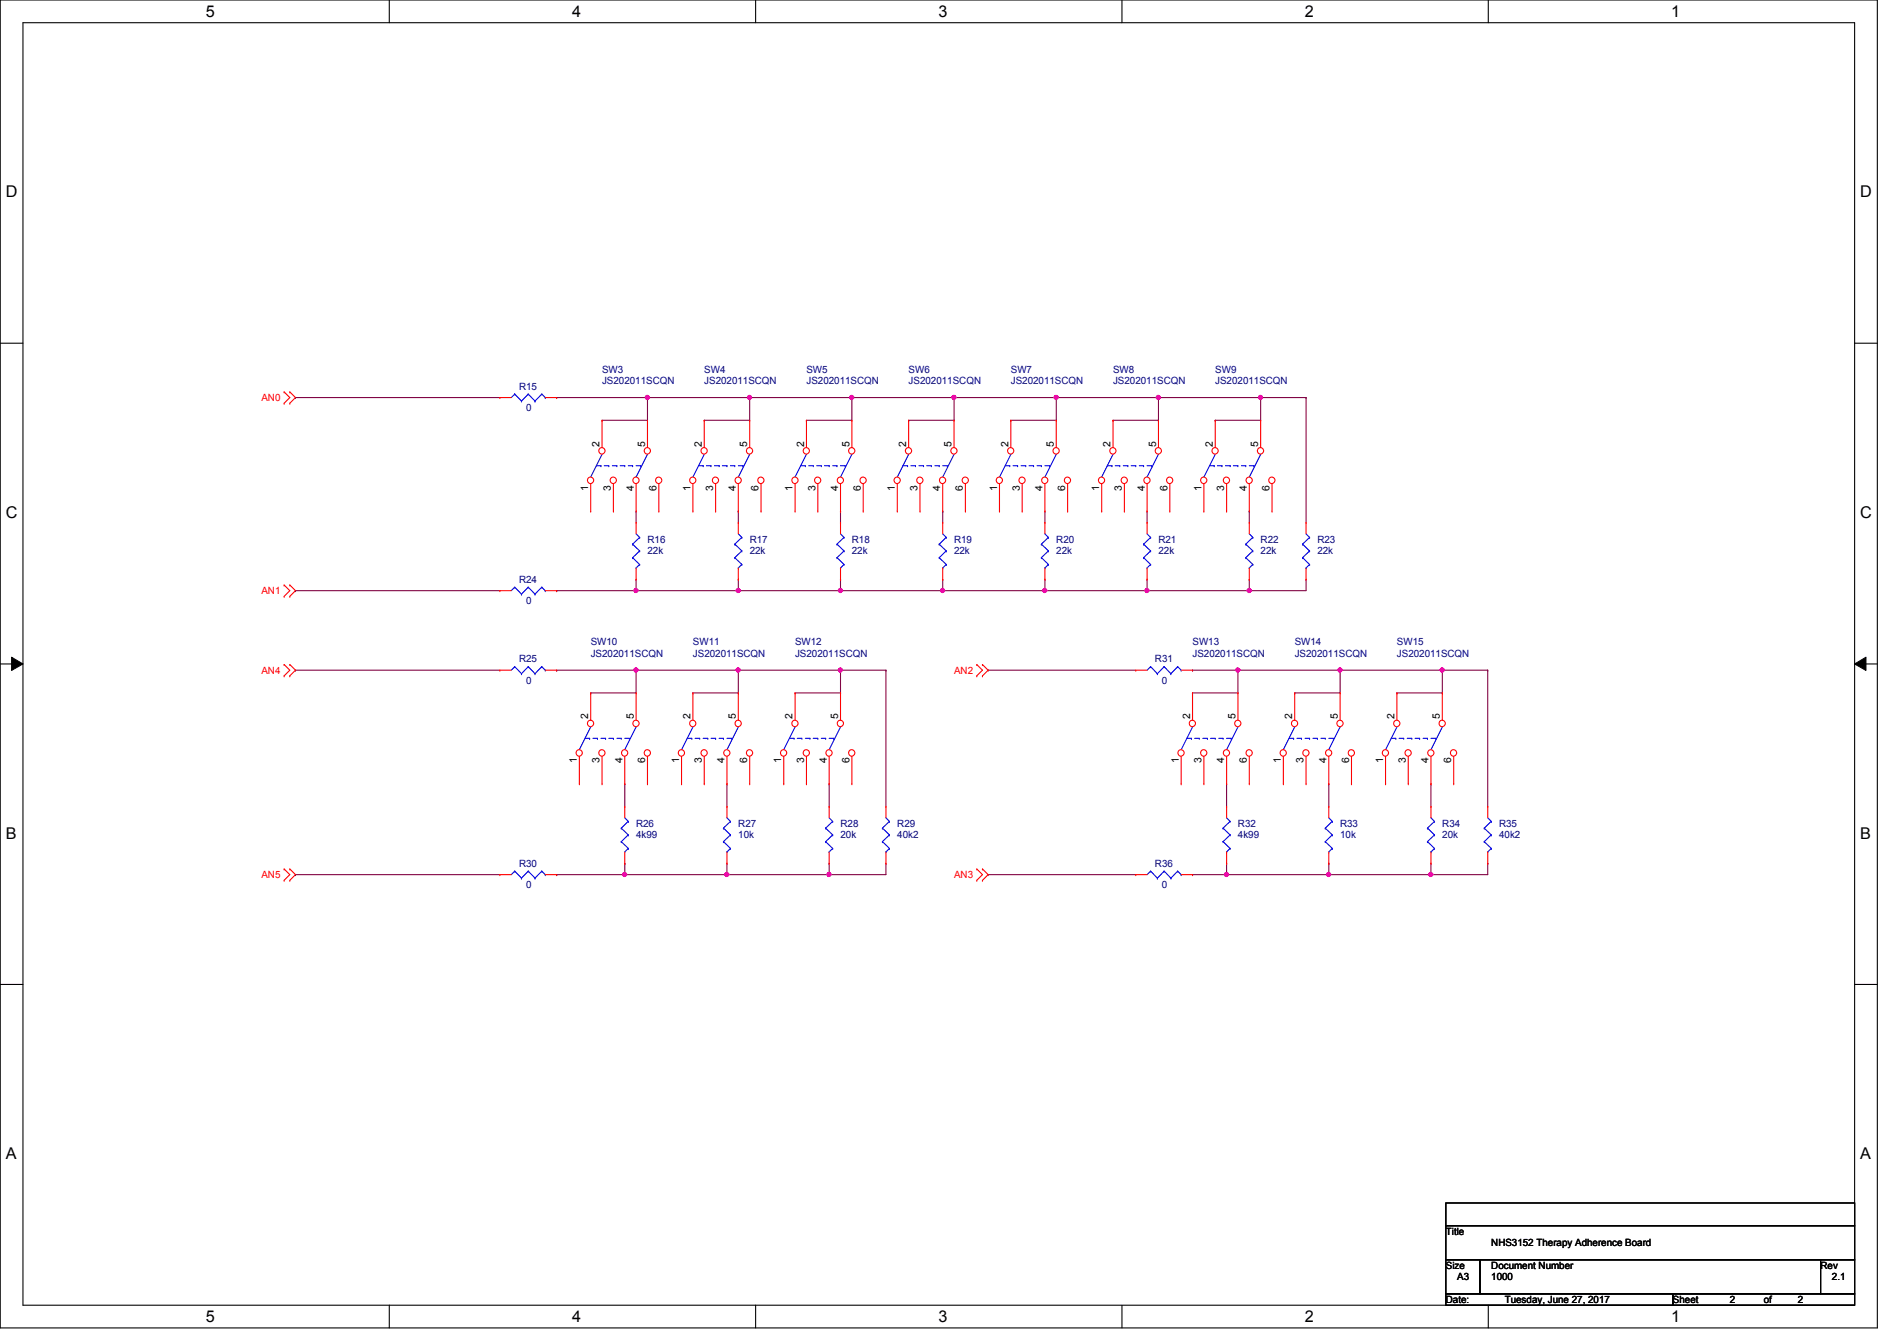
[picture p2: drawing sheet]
<svg xmlns="http://www.w3.org/2000/svg" width="297mm" height="210mm" viewBox="0 0 297 210" stroke-linecap="round" stroke-linejoin="round" font-family="sans-serif">
<defs><g id="words">
<g font-size="2.5">
<text x="32.3" y="2.7">5</text>
<text x="89.6" y="2.7">4</text>
<text x="147" y="2.7">3</text>
<text x="204.3" y="2.7">2</text>
<text x="261.7" y="2.7">1</text>
<text x=".9" y="30.9">D</text>
<text x="291.3" y="30.9">D</text>
<text x=".9" y="81.1">C</text>
<text x="291.3" y="81.1">C</text>
<text x=".9" y="131.3">B</text>
<text x="291.3" y="131.3">B</text>
<text x=".9" y="181.4">A</text>
<text x="291.3" y="181.4">A</text>
<text x="32.3" y="207">5</text>
<text x="89.6" y="207">4</text>
<text x="147" y="207">3</text>
<text x="204.3" y="207">2</text>
<text x="261.7" y="207">1</text>
</g>
<g font-size="1.6" fill="#000080">
<text x="94.3" y="58.3">SW3</text>
<text x="110.3" y="58.3">SW4</text>
<text x="126.3" y="58.3">SW5</text>
<text x="142.3" y="58.3">SW6</text>
<text x="158.3" y="58.3">SW7</text>
<text x="174.3" y="58.3">SW8</text>
<text x="190.3" y="58.3">SW9</text>
<text x="81.3" y="61">R15</text>
<text x="82.4" y="64.4">0</text>
<text x="94.3" y="60.1">JS202011SCQN</text>
<text x="110.3" y="60.1">JS202011SCQN</text>
<text x="126.3" y="60.1">JS202011SCQN</text>
<text x="142.3" y="60.1">JS202011SCQN</text>
<text x="158.3" y="60.1">JS202011SCQN</text>
<text x="174.3" y="60.1">JS202011SCQN</text>
<text x="190.3" y="60.1">JS202011SCQN</text>
<text x="101.4" y="85">R16</text>
<text x="101.4" y="86.8">22k</text>
<text x="117.4" y="85">R17</text>
<text x="117.4" y="86.8">22k</text>
<text x="133.4" y="85">R18</text>
<text x="133.4" y="86.8">22k</text>
<text x="149.4" y="85">R19</text>
<text x="149.4" y="86.8">22k</text>
<text x="165.4" y="85">R20</text>
<text x="165.4" y="86.8">22k</text>
<text x="181.4" y="85">R21</text>
<text x="181.4" y="86.8">22k</text>
<text x="197.4" y="85">R22</text>
<text x="197.4" y="86.8">22k</text>
<text x="206.3" y="85">R23</text>
<text x="206.3" y="86.8">22k</text>
<text x="81.3" y="91.2">R24</text>
<text x="82.4" y="94.6">0</text>
<text x="92.5" y="101">SW10</text>
<text x="108.5" y="101">SW11</text>
<text x="124.5" y="101">SW12</text>
<text x="186.7" y="101">SW13</text>
<text x="202.7" y="101">SW14</text>
<text x="218.7" y="101">SW15</text>
<text x="81.3" y="103.7">R25</text>
<text x="82.4" y="107.1">0</text>
<text x="92.5" y="102.8">JS202011SCQN</text>
<text x="108.5" y="102.8">JS202011SCQN</text>
<text x="124.5" y="102.8">JS202011SCQN</text>
<text x="180.8" y="103.7">R31</text>
<text x="181.9" y="107.1">0</text>
<text x="186.7" y="102.8">JS202011SCQN</text>
<text x="202.7" y="102.8">JS202011SCQN</text>
<text x="218.7" y="102.8">JS202011SCQN</text>
<text x="99.6" y="129.5">R26</text>
<text x="99.6" y="131.2">4k99</text>
<text x="115.6" y="129.5">R27</text>
<text x="115.6" y="131.2">10k</text>
<text x="131.6" y="129.5">R28</text>
<text x="131.6" y="131.2">20k</text>
<text x="140.5" y="129.5">R29</text>
<text x="140.5" y="131.2">40k2</text>
<text x="193.8" y="129.5">R32</text>
<text x="193.8" y="131.2">4k99</text>
<text x="209.8" y="129.5">R33</text>
<text x="209.8" y="131.2">10k</text>
<text x="225.8" y="129.5">R34</text>
<text x="225.8" y="131.2">20k</text>
<text x="234.7" y="129.5">R35</text>
<text x="234.7" y="131.2">40k2</text>
<text x="81.3" y="135.7">R30</text>
<text x="180.8" y="135.7">R36</text>
<text x="82.4" y="139.1">0</text>
<text x="181.9" y="139.1">0</text>
</g>
<g font-size="1.6" fill="#f00">
<text x="40.9" y="62.8">AN0</text>
<text x="40.9" y="93">AN1</text>
<text x="40.9" y="105.5">AN4</text>
<text x="149.4" y="105.5">AN2</text>
<text x="40.9" y="137.5">AN5</text>
<text x="149.4" y="137.5">AN3</text>
</g>
<g font-size="1.6">
<text x="93.9" y="69.9" transform="rotate(-90 93.9 69.9)">2</text>
<text x="101" y="69.9" transform="rotate(-90 101 69.9)">5</text>
<text x="109.9" y="69.9" transform="rotate(-90 109.9 69.9)">2</text>
<text x="117" y="69.9" transform="rotate(-90 117 69.9)">5</text>
<text x="125.9" y="69.9" transform="rotate(-90 125.9 69.9)">2</text>
<text x="133" y="69.9" transform="rotate(-90 133 69.9)">5</text>
<text x="141.9" y="69.9" transform="rotate(-90 141.9 69.9)">2</text>
<text x="149" y="69.9" transform="rotate(-90 149 69.9)">5</text>
<text x="157.9" y="69.9" transform="rotate(-90 157.9 69.9)">2</text>
<text x="165" y="69.9" transform="rotate(-90 165 69.9)">5</text>
<text x="173.9" y="69.9" transform="rotate(-90 173.9 69.9)">2</text>
<text x="181" y="69.9" transform="rotate(-90 181 69.9)">5</text>
<text x="189.9" y="69.9" transform="rotate(-90 189.9 69.9)">2</text>
<text x="197" y="69.9" transform="rotate(-90 197 69.9)">5</text>
<text x="92.1" y="76.8" transform="rotate(-90 92.1 76.8)">1</text>
<text x="95.7" y="76.8" transform="rotate(-90 95.7 76.8)">3</text>
<text x="99.2" y="76.8" transform="rotate(-90 99.2 76.8)">4</text>
<text x="102.8" y="76.8" transform="rotate(-90 102.8 76.8)">6</text>
<text x="108.1" y="76.8" transform="rotate(-90 108.1 76.8)">1</text>
<text x="111.7" y="76.8" transform="rotate(-90 111.7 76.8)">3</text>
<text x="115.2" y="76.8" transform="rotate(-90 115.2 76.8)">4</text>
<text x="118.8" y="76.8" transform="rotate(-90 118.8 76.8)">6</text>
<text x="124.1" y="76.8" transform="rotate(-90 124.1 76.8)">1</text>
<text x="127.7" y="76.8" transform="rotate(-90 127.7 76.8)">3</text>
<text x="131.2" y="76.8" transform="rotate(-90 131.2 76.8)">4</text>
<text x="134.8" y="76.8" transform="rotate(-90 134.8 76.8)">6</text>
<text x="140.1" y="76.8" transform="rotate(-90 140.1 76.8)">1</text>
<text x="143.7" y="76.8" transform="rotate(-90 143.7 76.8)">3</text>
<text x="147.2" y="76.8" transform="rotate(-90 147.2 76.8)">4</text>
<text x="150.8" y="76.8" transform="rotate(-90 150.8 76.8)">6</text>
<text x="156.1" y="76.8" transform="rotate(-90 156.1 76.8)">1</text>
<text x="159.7" y="76.8" transform="rotate(-90 159.7 76.8)">3</text>
<text x="163.2" y="76.8" transform="rotate(-90 163.2 76.8)">4</text>
<text x="166.8" y="76.8" transform="rotate(-90 166.8 76.8)">6</text>
<text x="172.1" y="76.8" transform="rotate(-90 172.1 76.8)">1</text>
<text x="175.7" y="76.8" transform="rotate(-90 175.7 76.8)">3</text>
<text x="179.2" y="76.8" transform="rotate(-90 179.2 76.8)">4</text>
<text x="182.8" y="76.8" transform="rotate(-90 182.8 76.8)">6</text>
<text x="188.1" y="76.8" transform="rotate(-90 188.1 76.8)">1</text>
<text x="191.7" y="76.8" transform="rotate(-90 191.7 76.8)">3</text>
<text x="195.2" y="76.8" transform="rotate(-90 195.2 76.8)">4</text>
<text x="198.8" y="76.8" transform="rotate(-90 198.8 76.8)">6</text>
<text x="92.1" y="112.6" transform="rotate(-90 92.1 112.6)">2</text>
<text x="99.2" y="112.6" transform="rotate(-90 99.2 112.6)">5</text>
<text x="108.1" y="112.6" transform="rotate(-90 108.1 112.6)">2</text>
<text x="115.2" y="112.6" transform="rotate(-90 115.2 112.6)">5</text>
<text x="124.1" y="112.6" transform="rotate(-90 124.1 112.6)">2</text>
<text x="131.2" y="112.6" transform="rotate(-90 131.2 112.6)">5</text>
<text x="186.3" y="112.6" transform="rotate(-90 186.3 112.6)">2</text>
<text x="193.5" y="112.6" transform="rotate(-90 193.5 112.6)">5</text>
<text x="202.4" y="112.6" transform="rotate(-90 202.4 112.6)">2</text>
<text x="209.5" y="112.6" transform="rotate(-90 209.5 112.6)">5</text>
<text x="218.4" y="112.6" transform="rotate(-90 218.4 112.6)">2</text>
<text x="225.5" y="112.6" transform="rotate(-90 225.5 112.6)">5</text>
<text x="90.3" y="119.5" transform="rotate(-90 90.3 119.5)">1</text>
<text x="93.9" y="119.5" transform="rotate(-90 93.9 119.5)">3</text>
<text x="97.4" y="119.5" transform="rotate(-90 97.4 119.5)">4</text>
<text x="101" y="119.5" transform="rotate(-90 101 119.5)">6</text>
<text x="106.3" y="119.5" transform="rotate(-90 106.3 119.5)">1</text>
<text x="109.9" y="119.5" transform="rotate(-90 109.9 119.5)">3</text>
<text x="113.5" y="119.5" transform="rotate(-90 113.5 119.5)">4</text>
<text x="117" y="119.5" transform="rotate(-90 117 119.5)">6</text>
<text x="122.3" y="119.5" transform="rotate(-90 122.3 119.5)">1</text>
<text x="125.9" y="119.5" transform="rotate(-90 125.9 119.5)">3</text>
<text x="129.5" y="119.5" transform="rotate(-90 129.5 119.5)">4</text>
<text x="133" y="119.5" transform="rotate(-90 133 119.5)">6</text>
<text x="184.6" y="119.5" transform="rotate(-90 184.6 119.5)">1</text>
<text x="188.1" y="119.5" transform="rotate(-90 188.1 119.5)">3</text>
<text x="191.7" y="119.5" transform="rotate(-90 191.7 119.5)">4</text>
<text x="195.2" y="119.5" transform="rotate(-90 195.2 119.5)">6</text>
<text x="200.6" y="119.5" transform="rotate(-90 200.6 119.5)">1</text>
<text x="204.1" y="119.5" transform="rotate(-90 204.1 119.5)">3</text>
<text x="207.7" y="119.5" transform="rotate(-90 207.7 119.5)">4</text>
<text x="211.2" y="119.5" transform="rotate(-90 211.2 119.5)">6</text>
<text x="216.6" y="119.5" transform="rotate(-90 216.6 119.5)">1</text>
<text x="220.1" y="119.5" transform="rotate(-90 220.1 119.5)">3</text>
<text x="223.7" y="119.5" transform="rotate(-90 223.7 119.5)">4</text>
<text x="227.2" y="119.5" transform="rotate(-90 227.2 119.5)">6</text>
<text x="226.4" y="193.3">Title</text>
<text x="233.5" y="195.1">NHS3152 Therapy Adherence Board</text>
<text x="226.4" y="198.6">Size</text>
<text x="226.4" y="204">Date:</text>
<text x="228.2" y="200.4">A3</text>
<text x="233.5" y="198.6">Document Number</text>
<text x="233.5" y="200.4">1000</text>
<text x="235.6" y="204">Tuesday, June 27, 2017</text>
<text x="262" y="204">Sheet</text>
<text x="270.8" y="204">2</text>
<text x="276.2" y="204">of</text>
<text x="281.5" y="204">2</text>
<text x="285.1" y="198.6">Rev</text>
<text x="286.8" y="200.4">2.1</text>
</g>
</g></defs>
<path d="M0 0h294v207.9h-294zM3.6 3.6h286.8v200.7h-286.8z" fill="none" stroke="#000" stroke-width=".17"/>
<g fill="#fff">
<path d="M32.3 .4h1.4v2.8h-1.4z"/>
<path d="M32.3 204.7h1.4v2.8h-1.4z"/>
</g>
<path d="M61 0v3.6M61 204.3v3.6" fill="none" stroke="#000" stroke-width=".17"/>
<g fill="#fff">
<path d="M89.6 .4h1.4v2.8h-1.4z"/>
<path d="M89.6 204.7h1.4v2.8h-1.4z"/>
</g>
<path d="M118.3 0v3.6M118.3 204.3v3.6" fill="none" stroke="#000" stroke-width=".17"/>
<g fill="#fff">
<path d="M147 .4h1.4v2.8h-1.4z"/>
<path d="M147 204.7h1.4v2.8h-1.4z"/>
</g>
<path d="M175.7 0v3.6M175.7 204.3v3.6" fill="none" stroke="#000" stroke-width=".17"/>
<g fill="#fff">
<path d="M204.3 .4h1.4v2.8h-1.4z"/>
<path d="M204.3 204.7h1.4v2.8h-1.4z"/>
</g>
<path d="M233 0v3.6M233 204.3v3.6" fill="none" stroke="#000" stroke-width=".17"/>
<g fill="#fff">
<path d="M261.7 .4h1.4v2.8h-1.4z"/>
<path d="M261.7 204.7h1.4v2.8h-1.4z"/>
<path d="M.9 28.6h1.8v2.9h-1.8z"/>
<path d="M291.3 28.6h1.8v2.9h-1.8z"/>
<path d="M.9 78.8h1.8v2.8h-1.8z"/>
<path d="M291.3 78.8h1.8v2.8h-1.8z"/>
</g>
<path d="M0 53.7h3.6M290.4 53.7h3.6" fill="none" stroke="#000" stroke-width=".17"/>
<g fill="#fff">
<path d="M.9 129h1.7v2.8h-1.7z"/>
<path d="M291.3 129h1.7v2.8h-1.7z"/>
</g>
<path d="M0 103.9h3.6M290.4 103.9h3.6" fill="none" stroke="#000" stroke-width=".17"/>
<path d="M1.8 102.9l1.8 1-1.8 1zM290.4 103.9l1.8-1v2z" fill="#000"/>
<path d="M1.8 102.9l1.8 1-1.8 1zM290.4 103.9l1.8-1v2z" fill="none" stroke="#000" stroke-width=".16"/>
<g fill="#fff">
<path d="M.9 179.2h1.7v2.8h-1.7z"/>
<path d="M291.2 179.2h1.8v2.8h-1.8z"/>
</g>
<path d="M0 154.1h3.6M290.4 154.1h3.6" fill="none" stroke="#000" stroke-width=".17"/>
<g fill="none" stroke="#800040" stroke-width=".17">
<path d="M99.6 104.9h.1M99.6 104.9h16M131.6 104.9h.1M131.6 104.9h7.1M138.7 104.9h.1M138.7 104.9v21.3M97.8 122.7h.1M97.8 135.1h.1M97.8 136.9h.1M97.8 122.7v3.5M97.8 135.1v1.8M97.8 136.9h16"/>
<path d="M113.8 122.7h.1M113.8 122.7v3.5M129.8 122.7h.1M129.8 122.7v3.5"/>
</g>
<circle cx="113.8" cy="136.9" r=".32" fill="#f0f"/>
<circle cx="113.8" cy="136.9" r=".32" fill="none" stroke="#f0f" stroke-width=".17"/>
<circle cx="97.8" cy="136.9" r=".32" fill="#f0f"/>
<circle cx="97.8" cy="136.9" r=".32" fill="none" stroke="#f0f" stroke-width=".17"/>
<path d="M113.8 135.1h.1M113.8 136.9h.1M113.8 135.1v1.8M113.8 136.9h24.9M129.8 136.9h.1" fill="none" stroke="#800040" stroke-width=".17"/>
<circle cx="129.8" cy="136.9" r=".32" fill="#f0f"/>
<circle cx="129.8" cy="136.9" r=".32" fill="none" stroke="#f0f" stroke-width=".17"/>
<path d="M101.4 62.2h.1M101.4 62.2h16M117.4 62.2h.1M117.4 62.2v3.6M197.4 62.2h.1M197.4 62.2v3.6" fill="none" stroke="#800040" stroke-width=".17"/>
<circle cx="117.4" cy="62.2" r=".32" fill="#f0f"/>
<circle cx="117.4" cy="62.2" r=".32" fill="none" stroke="#f0f" stroke-width=".17"/>
<circle cx="101.4" cy="62.2" r=".32" fill="#f0f"/>
<circle cx="101.4" cy="62.2" r=".32" fill="none" stroke="#f0f" stroke-width=".17"/>
<path d="M117.4 62.2h.1M117.4 62.2h16M133.4 62.2h.1M133.4 62.2v3.6" fill="none" stroke="#800040" stroke-width=".17"/>
<circle cx="133.4" cy="62.2" r=".32" fill="#f0f"/>
<circle cx="133.4" cy="62.2" r=".32" fill="none" stroke="#f0f" stroke-width=".17"/>
<path d="M133.4 62.2h.1M133.4 62.2h32M149.4 62.2h.1M149.4 62.2v3.6M165.4 62.2h.1M165.4 62.2v3.6" fill="none" stroke="#800040" stroke-width=".17"/>
<circle cx="165.4" cy="62.2" r=".32" fill="#f0f"/>
<circle cx="165.4" cy="62.2" r=".32" fill="none" stroke="#f0f" stroke-width=".17"/>
<circle cx="149.4" cy="62.2" r=".32" fill="#f0f"/>
<circle cx="149.4" cy="62.2" r=".32" fill="none" stroke="#f0f" stroke-width=".17"/>
<path d="M165.4 62.2h.1M165.4 62.2h16M181.4 62.2h.1M181.4 62.2v3.6M99.6 92.5h.1M99.6 92.5h16" fill="none" stroke="#800040" stroke-width=".17"/>
<circle cx="115.6" cy="92.4" r=".32" fill="#f0f"/>
<circle cx="115.6" cy="92.4" r=".32" fill="none" stroke="#f0f" stroke-width=".17"/>
<circle cx="99.6" cy="92.4" r=".32" fill="#f0f"/>
<circle cx="99.6" cy="92.4" r=".32" fill="none" stroke="#f0f" stroke-width=".17"/>
<path d="M147.6 92.5h.1M147.6 92.5h32M163.6 92.5h.1M195.6 90.7h.1M195.6 90.7v1.8" fill="none" stroke="#800040" stroke-width=".17"/>
<circle cx="163.6" cy="92.4" r=".32" fill="#f0f"/>
<circle cx="163.6" cy="92.4" r=".32" fill="none" stroke="#f0f" stroke-width=".17"/>
<circle cx="147.6" cy="92.4" r=".32" fill="#f0f"/>
<circle cx="147.6" cy="92.4" r=".32" fill="none" stroke="#f0f" stroke-width=".17"/>
<path d="M101.4 62.2h.1M101.4 62.2v3.6M115.6 90.7h.1M115.6 92.5h.1M115.6 90.7v1.8M115.6 92.5h16M195.6 92.5h.1M195.6 92.5h8.9M99.6 104.9h.1M99.6 104.9v3.6" fill="none" stroke="#800040" stroke-width=".17"/>
<circle cx="99.6" cy="104.9" r=".32" fill="#f0f"/>
<circle cx="99.6" cy="104.9" r=".32" fill="none" stroke="#f0f" stroke-width=".17"/>
<path d="M115.6 104.9h.1M115.6 104.9v3.6" fill="none" stroke="#800040" stroke-width=".17"/>
<circle cx="115.6" cy="104.9" r=".32" fill="#f0f"/>
<circle cx="115.6" cy="104.9" r=".32" fill="none" stroke="#f0f" stroke-width=".17"/>
<path d="M131.6 104.9h.1M131.6 104.9v3.6" fill="none" stroke="#800040" stroke-width=".17"/>
<circle cx="131.6" cy="104.9" r=".32" fill="#f0f"/>
<circle cx="131.6" cy="104.9" r=".32" fill="none" stroke="#f0f" stroke-width=".17"/>
<g fill="none" stroke="#800040" stroke-width=".17">
<path d="M115.6 104.9h.1M115.6 104.9h16M193.8 104.9h.1M193.8 104.9h16M225.8 104.9h.1M225.8 104.9h7.2M233 104.9h.1M233 104.9v21.3M192.1 122.7h.1M192.1 135.1h.1M192.1 136.9h.1M192.1 122.7v3.5"/>
<path d="M192.1 135.1v1.8M192.1 136.9h32M208.1 122.7h.1M208.1 135.1h.1M208.1 136.9h.1M208.1 122.7v3.5M208.1 135.1v1.8M224.1 122.7h.1M224.1 122.7v3.5M233 135.1h.1M233 135.1v1.8"/>
</g>
<circle cx="224" cy="136.9" r=".32" fill="#f0f"/>
<circle cx="224" cy="136.9" r=".32" fill="none" stroke="#f0f" stroke-width=".17"/>
<circle cx="208" cy="136.9" r=".32" fill="#f0f"/>
<circle cx="208" cy="136.9" r=".32" fill="none" stroke="#f0f" stroke-width=".17"/>
<path d="M193.8 104.9h.1M193.8 104.9v3.6M224.1 135.1h.1M224.1 136.9h.1M224.1 135.1v1.8M224.1 136.9h8.9" fill="none" stroke="#800040" stroke-width=".17"/>
<circle cx="193.8" cy="104.9" r=".32" fill="#f0f"/>
<circle cx="193.8" cy="104.9" r=".32" fill="none" stroke="#f0f" stroke-width=".17"/>
<path d="M209.8 104.9h.1M209.8 104.9v3.6" fill="none" stroke="#800040" stroke-width=".17"/>
<circle cx="209.8" cy="104.9" r=".32" fill="#f0f"/>
<circle cx="209.8" cy="104.9" r=".32" fill="none" stroke="#f0f" stroke-width=".17"/>
<path d="M225.8 104.9h.1M225.8 104.9v3.6" fill="none" stroke="#800040" stroke-width=".17"/>
<circle cx="225.8" cy="104.9" r=".32" fill="#f0f"/>
<circle cx="225.8" cy="104.9" r=".32" fill="none" stroke="#f0f" stroke-width=".17"/>
<path d="M197.4 62.2h.1M197.4 62.2h7.1M131.6 90.7h.1M131.6 92.5h.1M131.6 90.7v1.8M131.6 92.5h16M209.8 104.9h.1M209.8 104.9h16" fill="none" stroke="#800040" stroke-width=".17"/>
<circle cx="131.6" cy="92.4" r=".32" fill="#f0f"/>
<circle cx="131.6" cy="92.4" r=".32" fill="none" stroke="#f0f" stroke-width=".17"/>
<path d="M204.5 62.2h.1M204.5 62.2v19.6M147.6 90.7h.1M147.6 90.7v1.8M163.6 90.7h.1M163.6 90.7v1.8M179.6 90.7h.1M179.6 92.5h.1M179.6 90.7v1.8M179.6 92.5h16M204.5 90.7h.1M204.5 90.7v1.8" fill="none" stroke="#800040" stroke-width=".17"/>
<circle cx="195.6" cy="92.4" r=".32" fill="#f0f"/>
<circle cx="195.6" cy="92.4" r=".32" fill="none" stroke="#f0f" stroke-width=".17"/>
<circle cx="179.6" cy="92.4" r=".32" fill="#f0f"/>
<circle cx="179.6" cy="92.4" r=".32" fill="none" stroke="#f0f" stroke-width=".17"/>
<path d="M181.4 62.2h.1M181.4 62.2h16M99.6 90.7h.1M99.6 90.7v1.8" fill="none" stroke="#800040" stroke-width=".17"/>
<circle cx="197.4" cy="62.2" r=".32" fill="#f0f"/>
<circle cx="197.4" cy="62.2" r=".32" fill="none" stroke="#f0f" stroke-width=".17"/>
<circle cx="181.4" cy="62.2" r=".32" fill="#f0f"/>
<circle cx="181.4" cy="62.2" r=".32" fill="none" stroke="#f0f" stroke-width=".17"/>
<g fill="none" stroke="#800040" stroke-width=".17">
<path d="M46.3 62.2h.1M46.3 62.2h32M94.3 65.8h.1M94.3 65.8h7.1M110.3 65.8h.1M110.3 65.8h7.1M126.3 65.8h.1M126.3 65.8h7.1M142.3 65.8h.1M142.3 65.8h7.1M158.3 65.8h.1M158.3 65.8h7.1"/>
<path d="M174.3 65.8h.1M174.3 65.8h7.1M190.3 65.8h.1M190.3 65.8h7.1M46.3 92.5h.1M46.3 92.5h32M87.2 92.5h.1M87.2 92.5h12.4M99.6 80h.1M99.6 80v1.8M115.6 80h.1M115.6 80v1.8"/>
<path d="M131.6 80h.1M131.6 80v1.8M147.6 80h.1M147.6 80v1.8M163.6 80h.1M163.6 80v1.8M179.6 80h.1M179.6 80v1.8M195.6 80h.1M195.6 80v1.8M92.5 108.5h.1M92.5 108.5h7.1"/>
<path d="M108.5 108.5h.1M108.5 108.5h7.1M124.5 108.5h.1M124.5 108.5h7.1M186.7 108.5h.1M186.7 108.5h7.1M202.7 108.5h.1M202.7 108.5h7.1M218.7 108.5h.1M218.7 108.5h7.1M129.8 135.1h.1M129.8 135.1v1.8"/>
<path d="M138.7 135.1h.1M138.7 135.1v1.8M186.7 136.9h.1M186.7 136.9h5.4"/>
</g>
<circle cx="192" cy="136.9" r=".32" fill="#f0f"/>
<circle cx="192" cy="136.9" r=".32" fill="none" stroke="#f0f" stroke-width=".17"/>
<g fill="none" stroke="#800040" stroke-width=".17">
<path d="M87.2 62.2h.1M87.2 62.2h14.2M46.3 104.9h.1M46.3 104.9h32M87.2 104.9h.1M87.2 104.9h12.4M154.7 104.9h.1M154.7 104.9h23.1M186.7 104.9h.1M186.7 104.9h7.1M46.3 136.9h.1M46.3 136.9h32"/>
<path d="M87.2 136.9h.1M87.2 136.9h10.6M154.7 136.9h.1M154.7 136.9h23.1"/>
</g>
<g fill="none" stroke="#f00" stroke-width=".17">
<path d="M44.5 63.1h.1M44.5 61.3h.1M44.5 61.3l.9 .9-.9 .9M45.4 61.3h.1M45.4 63.1h.1M45.4 61.3l.9 .9-.9 .9M44.5 93.3h.1M44.5 91.6h.1M44.5 91.6l.9 .9-.9 .8M45.4 91.6h.1M45.4 93.3h.1M45.4 91.6l.9 .9-.9 .8"/>
<path d="M163.6 81.8h.1M163.6 90.7h.1M163.6 81.8v1.8M163.6 88.9v1.8M44.5 105.8h.1M44.5 104h.1M44.5 104l.9 .9-.9 .9M45.4 104h.1M45.4 105.8h.1M45.4 104l.9 .9-.9 .9M152.9 105.8h.1M152.9 104h.1"/>
<path d="M152.9 104l.9 .9-.9 .9M153.8 104h.1M153.8 105.8h.1M153.8 104l.9 .9-.9 .9M44.5 137.8h.1M44.5 136h.1M44.5 136l.9 .9-.9 .9M45.4 136h.1M45.4 137.8h.1M45.4 136l.9 .9-.9 .9M97.8 126.2h.1M97.8 135.1h.1"/>
<path d="M97.8 126.2v1.8M97.8 133.3v1.8M152.9 137.8h.1M152.9 136h.1M152.9 136l.9 .9-.9 .9M153.8 136h.1M153.8 137.8h.1M153.8 136l.9 .9-.9 .9"/>
</g>
<path d="M226.4 188.3h64v3.6h-64zM226.4 191.9h64v5.3h-64zM226.4 197.2h5.3v5.3h-5.3zM231.7 197.2h53.4v5.3h-53.4zM285.1 197.2h5.3v5.3h-5.3zM226.4 202.5h35.6v1.8h-35.6zM262 202.5h28.4v1.8h-28.4z" fill="none" stroke="#000" stroke-width=".17"/>
<g fill="none" stroke="#00f" stroke-width=".17">
<path d="M92.5 74.7h.1M93.4 72.9h.7M94.1 72.9h.1M94.3 71.1l-1.8 3.6M94.6 72.9h.7M95.3 72.9h.1M95.9 72.9h.7M96.6 72.9h.1M97.1 72.9h.7M97.8 72.9h.1M98.4 72.9h.7M99.1 72.9h.1"/>
<path d="M99.6 74.7h.1M99.6 72.9h.7M100.3 72.9h.1M101.4 71.1l-1.8 3.6M163.1 85.2h.1M163.1 87.3h.1M163.1 85.2l1.1 1M163.1 87.3l1.1 1M163.6 88.9h.1M163.6 83.6l.6 .5M164.2 84.1h.1M164.2 86.2h.1"/>
<path d="M164.2 88.3h.1M164.2 84.1l-1.1 1.1M164.2 86.2l-1.1 1.1M164.2 88.3l-.6 .6M97.3 129.6h.1M97.3 131.7h.1M97.3 129.6l1.1 1.1M97.3 131.7l1.1 1.1M97.8 133.3h.1M97.8 128l.6 .6M98.4 128.6h.1M98.4 130.7h.1"/>
<path d="M98.4 132.8h.1M98.4 128.6l-1.1 1M98.4 130.7l-1.1 1M98.4 132.8l-.6 .5"/>
</g>
<circle cx="94.2" cy="70.6" r=".5" fill="#fff"/>
<g fill="none" stroke="#f00" stroke-width=".17">
<path d="M94.3 65.8h.1M94.3 65.8v4.3"/>
<circle cx="94.2" cy="70.6" r=".5"/>
</g>
<circle cx="92.5" cy="75.2" r=".5" fill="#fff"/>
<g fill="none" stroke="#f00" stroke-width=".17">
<path d="M92.5 75.7v4.3M92.5 80h.1"/>
<circle cx="92.5" cy="75.2" r=".5"/>
</g>
<circle cx="96" cy="75.2" r=".5" fill="#fff"/>
<g fill="none" stroke="#f00" stroke-width=".17">
<path d="M96.1 75.7v4.3M96.1 80h.1"/>
<circle cx="96" cy="75.2" r=".5"/>
</g>
<circle cx="101.4" cy="70.6" r=".5" fill="#fff"/>
<g fill="none" stroke="#f00" stroke-width=".17">
<path d="M101.4 65.8h.1M101.4 65.8v4.3"/>
<circle cx="101.4" cy="70.6" r=".5"/>
</g>
<circle cx="99.6" cy="75.2" r=".5" fill="#fff"/>
<g fill="none" stroke="#f00" stroke-width=".17">
<path d="M99.6 75.7v4.3M99.6 80h.1"/>
<circle cx="99.6" cy="75.2" r=".5"/>
</g>
<circle cx="103.1" cy="75.2" r=".5" fill="#fff"/>
<g fill="none" stroke="#f00" stroke-width=".17">
<path d="M103.2 75.7v4.3M103.2 80h.1M78.3 136.9h.1M78.3 136.9h1.7M85.4 136.9h1.8M87.2 136.9h.1"/>
<circle cx="103.1" cy="75.2" r=".5"/>
</g>
<g fill="none" stroke="#00f" stroke-width=".17">
<path d="M124.5 74.7h.1M125.4 72.9h.7M126.1 72.9h.1M126.3 71.1l-1.8 3.6M126.6 72.9h.7M127.3 72.9h.1M127.9 72.9h.7M128.6 72.9h.1M129.1 72.9h.7M129.8 72.9h.1M130.4 72.9h.7M131.1 72.9h.1"/>
<path d="M131.6 74.7h.1M131.6 72.9h.7M132.3 72.9h.1M133.4 71.1l-1.8 3.6M80.6 136.4h.1M80.6 136.4l-.6 .5M80.6 136.4l1.1 1.1M81.7 137.5h.1M82.7 136.4h.1M82.7 136.4l-1 1.1M82.7 136.4l1.1 1.1M83.8 137.5h.1"/>
<path d="M84.8 136.4h.1M84.8 136.4l-1 1.1M84.8 136.4l.6 .5M85.4 136.9h.1"/>
</g>
<circle cx="126.2" cy="70.6" r=".5" fill="#fff"/>
<g fill="none" stroke="#f00" stroke-width=".17">
<path d="M126.3 65.8h.1M126.3 65.8v4.3"/>
<circle cx="126.2" cy="70.6" r=".5"/>
</g>
<circle cx="124.5" cy="75.2" r=".5" fill="#fff"/>
<g fill="none" stroke="#f00" stroke-width=".17">
<path d="M124.5 75.7v4.3M124.5 80h.1"/>
<circle cx="124.5" cy="75.2" r=".5"/>
</g>
<circle cx="128" cy="75.2" r=".5" fill="#fff"/>
<g fill="none" stroke="#f00" stroke-width=".17">
<path d="M128.1 75.7v4.3M128.1 80h.1"/>
<circle cx="128" cy="75.2" r=".5"/>
</g>
<circle cx="133.4" cy="70.6" r=".5" fill="#fff"/>
<g fill="none" stroke="#f00" stroke-width=".17">
<path d="M133.4 65.8h.1M133.4 65.8v4.3"/>
<circle cx="133.4" cy="70.6" r=".5"/>
</g>
<circle cx="131.6" cy="75.2" r=".5" fill="#fff"/>
<g fill="none" stroke="#f00" stroke-width=".17">
<path d="M131.6 75.7v4.3M131.6 80h.1"/>
<circle cx="131.6" cy="75.2" r=".5"/>
</g>
<circle cx="135.1" cy="75.2" r=".5" fill="#fff"/>
<g fill="none" stroke="#f00" stroke-width=".17">
<path d="M135.2 75.7v4.3M135.2 80h.1"/>
<circle cx="135.1" cy="75.2" r=".5"/>
</g>
<g fill="none" stroke="#00f" stroke-width=".17">
<path d="M106.7 117.3h.1M107.6 115.6h.7M108.3 115.6h.1M108.5 113.8l-1.8 3.5M108.8 115.6h.8M109.6 115.6h.1M110.1 115.6h.7M110.8 115.6h.1M111.3 115.6h.8M112.1 115.6h.1M112.6 115.6h.7M113.3 115.6h.1"/>
<path d="M113.8 117.3h.1M113.8 115.6h.8M114.6 115.6h.1M115.6 113.8l-1.8 3.5"/>
</g>
<circle cx="108.5" cy="113.2" r=".5" fill="#fff"/>
<g fill="none" stroke="#f00" stroke-width=".17">
<path d="M108.5 108.5h.1M108.5 108.5v4.2"/>
<circle cx="108.5" cy="113.2" r=".5"/>
</g>
<circle cx="106.7" cy="117.9" r=".5" fill="#fff"/>
<g fill="none" stroke="#f00" stroke-width=".17">
<path d="M106.7 118.4v4.3M106.7 122.7h.1"/>
<circle cx="106.7" cy="117.9" r=".5"/>
</g>
<circle cx="110.2" cy="117.9" r=".5" fill="#fff"/>
<g fill="none" stroke="#f00" stroke-width=".17">
<path d="M110.3 118.4v4.3M110.3 122.7h.1"/>
<circle cx="110.2" cy="117.9" r=".5"/>
</g>
<circle cx="115.6" cy="113.2" r=".5" fill="#fff"/>
<g fill="none" stroke="#f00" stroke-width=".17">
<path d="M115.6 108.5h.1M115.6 108.5v4.2"/>
<circle cx="115.6" cy="113.2" r=".5"/>
</g>
<circle cx="113.8" cy="117.9" r=".5" fill="#fff"/>
<g fill="none" stroke="#f00" stroke-width=".17">
<path d="M113.8 118.4v4.3M113.8 122.7h.1"/>
<circle cx="113.8" cy="117.9" r=".5"/>
</g>
<circle cx="117.4" cy="117.9" r=".5" fill="#fff"/>
<g fill="none" stroke="#f00" stroke-width=".17">
<path d="M115.6 81.8h.1M115.6 90.7h.1M115.6 81.8v1.8M115.6 88.9v1.8M117.4 118.4v4.3M117.4 122.7h.1"/>
<circle cx="117.4" cy="117.9" r=".5"/>
</g>
<g fill="none" stroke="#00f" stroke-width=".17">
<path d="M115.1 85.2h.1M115.1 87.3h.1M115.1 85.2l1.1 1M115.1 87.3l1.1 1M115.6 88.9h.1M115.6 83.6l.6 .5M116.2 84.1h.1M116.2 86.2h.1M116.2 88.3h.1M116.2 84.1l-1.1 1.1M116.2 86.2l-1.1 1.1M116.2 88.3l-.6 .6"/>
<path d="M217 117.3h.1M217.8 115.6h.8M218.6 115.6h.1M218.7 113.8l-1.7 3.5M219.1 115.6h.7M219.8 115.6h.1M220.3 115.6h.8M221.1 115.6h.1M221.6 115.6h.7M222.3 115.6h.1M222.8 115.6h.7M223.5 115.6h.1"/>
<path d="M224.1 117.3h.1M224.1 115.6h.7M224.8 115.6h.1M225.8 113.8l-1.7 3.5"/>
</g>
<circle cx="218.7" cy="113.2" r=".5" fill="#fff"/>
<g fill="none" stroke="#f00" stroke-width=".17">
<path d="M218.7 108.5h.1M218.7 108.5v4.2"/>
<circle cx="218.7" cy="113.2" r=".5"/>
</g>
<circle cx="216.9" cy="117.9" r=".5" fill="#fff"/>
<g fill="none" stroke="#f00" stroke-width=".17">
<path d="M217 118.4v4.3M217 122.7h.1"/>
<circle cx="216.9" cy="117.9" r=".5"/>
</g>
<circle cx="220.5" cy="117.9" r=".5" fill="#fff"/>
<g fill="none" stroke="#f00" stroke-width=".17">
<path d="M220.5 118.4v4.3M220.5 122.7h.1"/>
<circle cx="220.5" cy="117.9" r=".5"/>
</g>
<circle cx="225.8" cy="113.2" r=".5" fill="#fff"/>
<g fill="none" stroke="#f00" stroke-width=".17">
<path d="M225.8 108.5h.1M225.8 108.5v4.2"/>
<circle cx="225.8" cy="113.2" r=".5"/>
</g>
<circle cx="224" cy="117.9" r=".5" fill="#fff"/>
<g fill="none" stroke="#f00" stroke-width=".17">
<path d="M224.1 118.4v4.3M224.1 122.7h.1"/>
<circle cx="224" cy="117.9" r=".5"/>
</g>
<circle cx="227.6" cy="117.9" r=".5" fill="#fff"/>
<g fill="none" stroke="#f00" stroke-width=".17">
<path d="M227.6 118.4v4.3M227.6 122.7h.1"/>
<circle cx="227.6" cy="117.9" r=".5"/>
</g>
<g fill="none" stroke="#00f" stroke-width=".17">
<path d="M172.5 74.7h.1M173.4 72.9h.7M174.1 72.9h.1M174.3 71.1l-1.8 3.6M174.6 72.9h.7M175.3 72.9h.1M175.9 72.9h.7M176.6 72.9h.1M177.1 72.9h.7M177.8 72.9h.1M178.4 72.9h.7M179.1 72.9h.1"/>
<path d="M179.6 74.7h.1M179.6 72.9h.7M180.3 72.9h.1M181.4 71.1l-1.8 3.6"/>
</g>
<circle cx="174.2" cy="70.6" r=".5" fill="#fff"/>
<g fill="none" stroke="#f00" stroke-width=".17">
<path d="M174.3 65.8h.1M174.3 65.8v4.3"/>
<circle cx="174.2" cy="70.6" r=".5"/>
</g>
<circle cx="172.5" cy="75.2" r=".5" fill="#fff"/>
<g fill="none" stroke="#f00" stroke-width=".17">
<path d="M172.5 75.7v4.3M172.5 80h.1"/>
<circle cx="172.5" cy="75.2" r=".5"/>
</g>
<circle cx="176" cy="75.2" r=".5" fill="#fff"/>
<g fill="none" stroke="#f00" stroke-width=".17">
<path d="M176.1 75.7v4.3M176.1 80h.1"/>
<circle cx="176" cy="75.2" r=".5"/>
</g>
<circle cx="181.4" cy="70.6" r=".5" fill="#fff"/>
<g fill="none" stroke="#f00" stroke-width=".17">
<path d="M181.4 65.8h.1M181.4 65.8v4.3"/>
<circle cx="181.4" cy="70.6" r=".5"/>
</g>
<circle cx="179.6" cy="75.2" r=".5" fill="#fff"/>
<g fill="none" stroke="#f00" stroke-width=".17">
<path d="M179.6 75.7v4.3M179.6 80h.1"/>
<circle cx="179.6" cy="75.2" r=".5"/>
</g>
<circle cx="183.1" cy="75.2" r=".5" fill="#fff"/>
<g fill="none" stroke="#f00" stroke-width=".17">
<path d="M78.3 62.2h.1M78.3 62.2h1.7M85.4 62.2h1.8M87.2 62.2h.1M183.2 75.7v4.3M179.6 81.8h.1M179.6 90.7h.1M179.6 81.8v1.8M179.6 88.9v1.8M183.2 80h.1M177.8 104.9h.1M177.8 104.9h1.8"/>
<path d="M185 104.9h1.7M186.7 104.9h.1M113.8 126.2h.1M113.8 135.1h.1M113.8 126.2v1.8M113.8 133.3v1.8"/>
<circle cx="183.1" cy="75.2" r=".5"/>
</g>
<g fill="none" stroke="#00f" stroke-width=".17">
<path d="M80.6 61.7h.1M80.6 61.7l-.6 .5M80.6 61.7l1.1 1.1M81.7 62.8h.1M82.7 61.7h.1M82.7 61.7l-1 1.1M82.7 61.7l1.1 1.1M83.8 62.8h.1M84.8 61.7h.1M84.8 61.7l-1 1.1M84.8 61.7l.6 .5M85.4 62.2h.1"/>
<path d="M108.5 74.7h.1M109.4 72.9h.7M110.1 72.9h.1M110.3 71.1l-1.8 3.6M110.6 72.9h.7M111.3 72.9h.1M111.9 72.9h.7M112.6 72.9h.1M113.1 72.9h.7M113.8 72.9h.1M114.4 72.9h.7M115.1 72.9h.1"/>
<path d="M115.6 74.7h.1M115.6 72.9h.7M116.3 72.9h.1M117.4 71.1l-1.8 3.6M179.1 85.2h.1M179.1 87.3h.1M179.1 85.2l1.1 1M179.1 87.3l1.1 1M179.6 88.9h.1M179.6 83.6l.6 .5M180.2 84.1h.1M180.2 86.2h.1"/>
<path d="M180.2 88.3h.1M180.2 84.1l-1.1 1.1M180.2 86.2l-1.1 1.1M180.2 88.3l-.6 .6M180.2 104.4h.1M180.2 104.4l-.6 .5M180.2 104.4l1 1.1M181.2 105.5h.1M182.3 104.4h.1M182.3 104.4l-1.1 1.1M182.3 104.4l1 1.1M183.3 105.5h.1"/>
<path d="M184.4 104.4h.1M184.4 104.4l-1.1 1.1M184.4 104.4l.6 .5M185 104.9h.1M113.3 129.6h.1M113.3 131.7h.1M113.3 129.6l1.1 1.1M113.3 131.7l1.1 1.1M113.8 133.3h.1M113.8 128l.6 .6M114.4 128.6h.1M114.4 130.7h.1"/>
<path d="M114.4 132.8h.1M114.4 128.6l-1.1 1M114.4 130.7l-1.1 1M114.4 132.8l-.6 .5"/>
</g>
<circle cx="110.2" cy="70.6" r=".5" fill="#fff"/>
<g fill="none" stroke="#f00" stroke-width=".17">
<path d="M110.3 65.8h.1M110.3 65.8v4.3"/>
<circle cx="110.2" cy="70.6" r=".5"/>
</g>
<circle cx="108.5" cy="75.2" r=".5" fill="#fff"/>
<g fill="none" stroke="#f00" stroke-width=".17">
<path d="M108.5 75.7v4.3M108.5 80h.1"/>
<circle cx="108.5" cy="75.2" r=".5"/>
</g>
<circle cx="112" cy="75.2" r=".5" fill="#fff"/>
<g fill="none" stroke="#f00" stroke-width=".17">
<path d="M112.1 75.7v4.3M112.1 80h.1"/>
<circle cx="112" cy="75.2" r=".5"/>
</g>
<circle cx="117.4" cy="70.6" r=".5" fill="#fff"/>
<g fill="none" stroke="#f00" stroke-width=".17">
<path d="M117.4 65.8h.1M117.4 65.8v4.3"/>
<circle cx="117.4" cy="70.6" r=".5"/>
</g>
<circle cx="115.6" cy="75.2" r=".5" fill="#fff"/>
<g fill="none" stroke="#f00" stroke-width=".17">
<path d="M115.6 75.7v4.3M115.6 80h.1"/>
<circle cx="115.6" cy="75.2" r=".5"/>
</g>
<circle cx="119.1" cy="75.2" r=".5" fill="#fff"/>
<g fill="none" stroke="#f00" stroke-width=".17">
<path d="M119.2 75.7v4.3M119.2 80h.1"/>
<circle cx="119.1" cy="75.2" r=".5"/>
</g>
<g fill="none" stroke="#00f" stroke-width=".17">
<path d="M90.7 117.3h.1M91.6 115.6h.7M92.3 115.6h.1M92.5 113.8l-1.8 3.5M92.8 115.6h.8M93.6 115.6h.1M94.1 115.6h.7M94.8 115.6h.1M95.3 115.6h.8M96.1 115.6h.1M96.6 115.6h.7M97.3 115.6h.1"/>
<path d="M97.8 117.3h.1M97.8 115.6h.7M98.5 115.6h.1M99.6 113.8l-1.8 3.5"/>
</g>
<circle cx="92.5" cy="113.2" r=".5" fill="#fff"/>
<g fill="none" stroke="#f00" stroke-width=".17">
<path d="M92.5 108.5h.1M92.5 108.5v4.2"/>
<circle cx="92.5" cy="113.2" r=".5"/>
</g>
<circle cx="90.7" cy="117.9" r=".5" fill="#fff"/>
<g fill="none" stroke="#f00" stroke-width=".17">
<path d="M90.7 118.4v4.3M90.7 122.7h.1"/>
<circle cx="90.7" cy="117.9" r=".5"/>
</g>
<circle cx="94.2" cy="117.9" r=".5" fill="#fff"/>
<g fill="none" stroke="#f00" stroke-width=".17">
<path d="M94.3 118.4v4.3M94.3 122.7h.1"/>
<circle cx="94.2" cy="117.9" r=".5"/>
</g>
<circle cx="99.6" cy="113.2" r=".5" fill="#fff"/>
<g fill="none" stroke="#f00" stroke-width=".17">
<path d="M99.6 108.5h.1M99.6 108.5v4.2"/>
<circle cx="99.6" cy="113.2" r=".5"/>
</g>
<circle cx="97.8" cy="117.9" r=".5" fill="#fff"/>
<g fill="none" stroke="#f00" stroke-width=".17">
<path d="M97.8 118.4v4.3M97.8 122.7h.1"/>
<circle cx="97.8" cy="117.9" r=".5"/>
</g>
<circle cx="101.4" cy="117.9" r=".5" fill="#fff"/>
<g fill="none" stroke="#f00" stroke-width=".17">
<path d="M131.6 81.8h.1M131.6 90.7h.1M131.6 81.8v1.8M131.6 88.9v1.8M101.4 118.4v4.3M101.4 122.7h.1"/>
<circle cx="101.4" cy="117.9" r=".5"/>
</g>
<g fill="none" stroke="#00f" stroke-width=".17">
<path d="M131.1 85.2h.1M131.1 87.3h.1M131.1 85.2l1.1 1M131.1 87.3l1.1 1M131.6 88.9h.1M131.6 83.6l.6 .5M132.2 84.1h.1M132.2 86.2h.1M132.2 88.3h.1M132.2 84.1l-1.1 1.1M132.2 86.2l-1.1 1.1M132.2 88.3l-.6 .6"/>
<path d="M201 117.3h.1M201.8 115.6h.8M202.6 115.6h.1M202.7 113.8l-1.7 3.5M203.1 115.6h.7M203.8 115.6h.1M204.3 115.6h.8M205.1 115.6h.1M205.6 115.6h.7M206.3 115.6h.1M206.8 115.6h.7M207.5 115.6h.1"/>
<path d="M208.1 117.3h.1M208.1 115.6h.7M208.8 115.6h.1M209.8 113.8l-1.7 3.5"/>
</g>
<circle cx="202.7" cy="113.2" r=".5" fill="#fff"/>
<g fill="none" stroke="#f00" stroke-width=".17">
<path d="M202.7 108.5h.1M202.7 108.5v4.2"/>
<circle cx="202.7" cy="113.2" r=".5"/>
</g>
<circle cx="200.9" cy="117.9" r=".5" fill="#fff"/>
<g fill="none" stroke="#f00" stroke-width=".17">
<path d="M201 118.4v4.3M201 122.7h.1"/>
<circle cx="200.9" cy="117.9" r=".5"/>
</g>
<circle cx="204.5" cy="117.9" r=".5" fill="#fff"/>
<g fill="none" stroke="#f00" stroke-width=".17">
<path d="M204.5 118.4v4.3M204.5 122.7h.1"/>
<circle cx="204.5" cy="117.9" r=".5"/>
</g>
<circle cx="209.8" cy="113.2" r=".5" fill="#fff"/>
<g fill="none" stroke="#f00" stroke-width=".17">
<path d="M209.8 108.5h.1M209.8 108.5v4.2"/>
<circle cx="209.8" cy="113.2" r=".5"/>
</g>
<circle cx="208" cy="117.9" r=".5" fill="#fff"/>
<g fill="none" stroke="#f00" stroke-width=".17">
<path d="M208.1 118.4v4.3M208.1 122.7h.1"/>
<circle cx="208" cy="117.9" r=".5"/>
</g>
<circle cx="211.6" cy="117.9" r=".5" fill="#fff"/>
<g fill="none" stroke="#f00" stroke-width=".17">
<path d="M204.5 81.8h.1M204.5 90.7h.1M204.5 81.8v1.8M204.5 88.9v1.8M211.6 118.4v4.3M138.7 126.2h.1M138.7 135.1h.1M138.7 126.2v1.8M138.7 133.3v1.8M211.6 122.7h.1"/>
<circle cx="211.6" cy="117.9" r=".5"/>
</g>
<g fill="none" stroke="#00f" stroke-width=".17">
<path d="M156.5 74.7h.1M157.4 72.9h.7M158.1 72.9h.1M158.3 71.1l-1.8 3.6M158.6 72.9h.7M159.3 72.9h.1M159.9 72.9h.7M160.6 72.9h.1M161.1 72.9h.7M161.8 72.9h.1M162.4 72.9h.7M163.1 72.9h.1"/>
<path d="M163.6 74.7h.1M163.6 72.9h.7M164.3 72.9h.1M165.4 71.1l-1.8 3.6M204 85.2h.1M204 87.3h.1M204 85.2l1.1 1M204 87.3l1.1 1M204.5 88.9h.1M204.5 83.6l.6 .5M205.1 84.1h.1M205.1 86.2h.1"/>
<path d="M205.1 88.3h.1M205.1 84.1l-1.1 1.1M205.1 86.2l-1.1 1.1M205.1 88.3l-.6 .6M138.2 129.6h.1M138.2 131.7h.1M138.2 129.6l1.1 1.1M138.2 131.7l1.1 1.1M138.7 133.3h.1M138.7 128l.6 .6M139.3 128.6h.1M139.3 130.7h.1"/>
<path d="M139.3 132.8h.1M139.3 128.6l-1.1 1M139.3 130.7l-1.1 1M139.3 132.8l-.6 .5"/>
</g>
<circle cx="158.2" cy="70.6" r=".5" fill="#fff"/>
<g fill="none" stroke="#f00" stroke-width=".17">
<path d="M158.3 65.8h.1M158.3 65.8v4.3"/>
<circle cx="158.2" cy="70.6" r=".5"/>
</g>
<circle cx="156.5" cy="75.2" r=".5" fill="#fff"/>
<g fill="none" stroke="#f00" stroke-width=".17">
<path d="M156.5 75.7v4.3M156.5 80h.1"/>
<circle cx="156.5" cy="75.2" r=".5"/>
</g>
<circle cx="160" cy="75.2" r=".5" fill="#fff"/>
<g fill="none" stroke="#f00" stroke-width=".17">
<path d="M160.1 75.7v4.3M160.1 80h.1"/>
<circle cx="160" cy="75.2" r=".5"/>
</g>
<circle cx="165.4" cy="70.6" r=".5" fill="#fff"/>
<g fill="none" stroke="#f00" stroke-width=".17">
<path d="M165.4 65.8h.1M165.4 65.8v4.3"/>
<circle cx="165.4" cy="70.6" r=".5"/>
</g>
<circle cx="163.6" cy="75.2" r=".5" fill="#fff"/>
<g fill="none" stroke="#f00" stroke-width=".17">
<path d="M163.6 75.7v4.3M163.6 80h.1"/>
<circle cx="163.6" cy="75.2" r=".5"/>
</g>
<circle cx="167.1" cy="75.2" r=".5" fill="#fff"/>
<g fill="none" stroke="#f00" stroke-width=".17">
<path d="M167.2 75.7v4.3M167.2 80h.1"/>
<circle cx="167.1" cy="75.2" r=".5"/>
</g>
<g fill="none" stroke="#00f" stroke-width=".17">
<path d="M185 117.3h.1M185.8 115.6h.8M186.6 115.6h.1M186.7 113.8l-1.7 3.5M187.1 115.6h.7M187.8 115.6h.1M188.3 115.6h.8M189.1 115.6h.1M189.6 115.6h.7M190.3 115.6h.1M190.8 115.6h.7M191.5 115.6h.1"/>
<path d="M192.1 117.3h.1M192.1 115.6h.7M192.8 115.6h.1M193.8 113.8l-1.7 3.5"/>
</g>
<circle cx="186.7" cy="113.2" r=".5" fill="#fff"/>
<g fill="none" stroke="#f00" stroke-width=".17">
<path d="M186.7 108.5h.1M186.7 108.5v4.2"/>
<circle cx="186.7" cy="113.2" r=".5"/>
</g>
<circle cx="184.9" cy="117.9" r=".5" fill="#fff"/>
<g fill="none" stroke="#f00" stroke-width=".17">
<path d="M185 118.4v4.3M185 122.7h.1"/>
<circle cx="184.9" cy="117.9" r=".5"/>
</g>
<circle cx="188.5" cy="117.9" r=".5" fill="#fff"/>
<g fill="none" stroke="#f00" stroke-width=".17">
<path d="M188.5 118.4v4.3M188.5 122.7h.1"/>
<circle cx="188.5" cy="117.9" r=".5"/>
</g>
<circle cx="193.8" cy="113.2" r=".5" fill="#fff"/>
<g fill="none" stroke="#f00" stroke-width=".17">
<path d="M193.8 108.5h.1M193.8 108.5v4.2"/>
<circle cx="193.8" cy="113.2" r=".5"/>
</g>
<circle cx="192" cy="117.9" r=".5" fill="#fff"/>
<g fill="none" stroke="#f00" stroke-width=".17">
<path d="M192.1 118.4v4.3M192.1 122.7h.1"/>
<circle cx="192" cy="117.9" r=".5"/>
</g>
<circle cx="195.6" cy="117.9" r=".5" fill="#fff"/>
<g fill="none" stroke="#f00" stroke-width=".17">
<path d="M78.3 92.5h.1M78.3 92.5h1.7M85.4 92.5h1.8M87.2 92.5h.1M147.6 81.8h.1M147.6 90.7h.1M147.6 81.8v1.8M147.6 88.9v1.8M195.6 118.4v4.3M129.8 126.2h.1M129.8 135.1h.1M129.8 126.2v1.8"/>
<path d="M129.8 133.3v1.8M177.8 136.9h.1M177.8 136.9h1.8M185 136.9h1.7M186.7 136.9h.1M195.6 122.7h.1M208.1 126.2h.1M208.1 135.1h.1M208.1 126.2v1.8M208.1 133.3v1.8"/>
<circle cx="195.6" cy="117.9" r=".5"/>
</g>
<g fill="none" stroke="#00f" stroke-width=".17">
<path d="M140.5 74.7h.1M141.4 72.9h.7M142.1 72.9h.1M142.3 71.1l-1.8 3.6M142.6 72.9h.7M143.3 72.9h.1M143.9 72.9h.7M144.6 72.9h.1M145.1 72.9h.7M145.8 72.9h.1M146.4 72.9h.7M147.1 72.9h.1"/>
<path d="M147.6 74.7h.1M147.6 72.9h.7M148.3 72.9h.1M149.4 71.1l-1.8 3.6M80.6 91.9h.1M80.6 91.9l-.6 .6M80.6 91.9l1.1 1.1M81.7 93h.1M82.7 91.9h.1M82.7 91.9l-1 1.1M82.7 91.9l1.1 1.1M83.8 93h.1"/>
<path d="M84.8 91.9h.1M84.8 91.9l-1 1.1M84.8 91.9l.6 .6M85.4 92.5h.1M147.1 85.2h.1M147.1 87.3h.1M147.1 85.2l1.1 1M147.1 87.3l1.1 1M147.6 88.9h.1M147.6 83.6l.6 .5M148.2 84.1h.1M148.2 86.2h.1"/>
<path d="M148.2 88.3h.1M148.2 84.1l-1.1 1.1M148.2 86.2l-1.1 1.1M148.2 88.3l-.6 .6M129.3 129.6h.1M129.3 131.7h.1M129.3 129.6l1.1 1.1M129.3 131.7l1.1 1.1M129.8 133.3h.1M129.8 128l.6 .6M130.4 128.6h.1M130.4 130.7h.1"/>
<path d="M130.4 132.8h.1M130.4 128.6l-1.1 1M130.4 130.7l-1.1 1M130.4 132.8l-.6 .5M180.2 136.4h.1M180.2 136.4l-.6 .5M180.2 136.4l1 1.1M181.2 137.5h.1M182.3 136.4h.1M182.3 136.4l-1.1 1.1M182.3 136.4l1 1.1M183.3 137.5h.1"/>
<path d="M184.4 136.4h.1M184.4 136.4l-1.1 1.1M184.4 136.4l.6 .5M185 136.9h.1M207.5 129.6h.1M207.5 131.7h.1M207.5 129.6l1.1 1.1M207.5 131.7l1.1 1.1M208.1 133.3h.1M208.1 128l.5 .6M208.6 128.6h.1M208.6 130.7h.1"/>
<path d="M208.6 132.8h.1M208.6 128.6l-1.1 1M208.6 130.7l-1.1 1M208.6 132.8l-.5 .5"/>
</g>
<circle cx="142.2" cy="70.6" r=".5" fill="#fff"/>
<g fill="none" stroke="#f00" stroke-width=".17">
<path d="M142.3 65.8h.1M142.3 65.8v4.3"/>
<circle cx="142.2" cy="70.6" r=".5"/>
</g>
<circle cx="140.5" cy="75.2" r=".5" fill="#fff"/>
<g fill="none" stroke="#f00" stroke-width=".17">
<path d="M140.5 75.7v4.3M140.5 80h.1"/>
<circle cx="140.5" cy="75.2" r=".5"/>
</g>
<circle cx="144" cy="75.2" r=".5" fill="#fff"/>
<g fill="none" stroke="#f00" stroke-width=".17">
<path d="M144.1 75.7v4.3M144.1 80h.1"/>
<circle cx="144" cy="75.2" r=".5"/>
</g>
<circle cx="149.4" cy="70.6" r=".5" fill="#fff"/>
<g fill="none" stroke="#f00" stroke-width=".17">
<path d="M149.4 65.8h.1M149.4 65.8v4.3"/>
<circle cx="149.4" cy="70.6" r=".5"/>
</g>
<circle cx="147.6" cy="75.2" r=".5" fill="#fff"/>
<g fill="none" stroke="#f00" stroke-width=".17">
<path d="M147.6 75.7v4.3M147.6 80h.1"/>
<circle cx="147.6" cy="75.2" r=".5"/>
</g>
<circle cx="151.1" cy="75.2" r=".5" fill="#fff"/>
<g fill="none" stroke="#f00" stroke-width=".17">
<path d="M151.2 75.7v4.3M151.2 80h.1"/>
<circle cx="151.1" cy="75.2" r=".5"/>
</g>
<g fill="none" stroke="#00f" stroke-width=".17">
<path d="M122.7 117.3h.1M123.6 115.6h.7M124.3 115.6h.1M124.5 113.8l-1.8 3.5M124.8 115.6h.8M125.6 115.6h.1M126.1 115.6h.7M126.8 115.6h.1M127.3 115.6h.8M128.1 115.6h.1M128.6 115.6h.7M129.3 115.6h.1"/>
<path d="M129.8 117.3h.1M129.8 115.6h.8M130.6 115.6h.1M131.6 113.8l-1.8 3.5"/>
</g>
<circle cx="124.5" cy="113.2" r=".5" fill="#fff"/>
<g fill="none" stroke="#f00" stroke-width=".17">
<path d="M124.5 108.5h.1M124.5 108.5v4.2"/>
<circle cx="124.5" cy="113.2" r=".5"/>
</g>
<circle cx="122.7" cy="117.9" r=".5" fill="#fff"/>
<g fill="none" stroke="#f00" stroke-width=".17">
<path d="M122.7 118.4v4.3M122.7 122.7h.1"/>
<circle cx="122.7" cy="117.9" r=".5"/>
</g>
<circle cx="126.2" cy="117.9" r=".5" fill="#fff"/>
<g fill="none" stroke="#f00" stroke-width=".17">
<path d="M126.3 118.4v4.3M126.3 122.7h.1"/>
<circle cx="126.2" cy="117.9" r=".5"/>
</g>
<circle cx="131.6" cy="113.2" r=".5" fill="#fff"/>
<g fill="none" stroke="#f00" stroke-width=".17">
<path d="M131.6 108.5h.1M131.6 108.5v4.2"/>
<circle cx="131.6" cy="113.2" r=".5"/>
</g>
<circle cx="129.8" cy="117.9" r=".5" fill="#fff"/>
<g fill="none" stroke="#f00" stroke-width=".17">
<path d="M129.8 118.4v4.3M129.8 122.7h.1"/>
<circle cx="129.8" cy="117.9" r=".5"/>
</g>
<circle cx="133.4" cy="117.9" r=".5" fill="#fff"/>
<g fill="none" stroke="#f00" stroke-width=".17">
<path d="M99.6 81.8h.1M99.6 90.7h.1M99.6 81.8v1.8M99.6 88.9v1.8M195.6 81.8h.1M195.6 90.7h.1M195.6 81.8v1.8M195.6 88.9v1.8M78.3 104.9h.1M78.3 104.9h1.7M85.4 104.9h1.8M87.2 104.9h.1"/>
<path d="M133.4 118.4v4.3M133.4 122.7h.1M192.1 126.2h.1M192.1 135.1h.1M192.1 126.2v1.8M192.1 133.3v1.8M224.1 126.2h.1M224.1 135.1h.1M224.1 126.2v1.8M224.1 133.3v1.8M233 126.2h.1M233 135.1h.1"/>
<path d="M233 126.2v1.8M233 133.3v1.8"/>
<circle cx="133.4" cy="117.9" r=".5"/>
</g>
<g fill="none" stroke="#00f" stroke-width=".17">
<path d="M188.5 74.7h.1M189.4 72.9h.7M190.1 72.9h.1M190.3 71.1l-1.8 3.6M190.6 72.9h.7M191.3 72.9h.1M191.9 72.9h.7M192.6 72.9h.1M193.1 72.9h.7M193.8 72.9h.1M194.4 72.9h.7M195.1 72.9h.1"/>
<path d="M195.6 74.7h.1M195.6 72.9h.7M196.3 72.9h.1M197.4 71.1l-1.8 3.6M99.1 85.2h.1M99.1 87.3h.1M99.1 85.2l1.1 1M99.1 87.3l1.1 1M99.6 88.9h.1M99.6 83.6l.6 .5M100.2 84.1h.1M100.2 86.2h.1"/>
<path d="M100.2 88.3h.1M100.2 84.1l-1.1 1.1M100.2 86.2l-1.1 1.1M100.2 88.3l-.6 .6M195.1 85.2h.1M195.1 87.3h.1M195.1 85.2l1.1 1M195.1 87.3l1.1 1M195.6 88.9h.1M195.6 83.6l.6 .5M196.2 84.1h.1M196.2 86.2h.1"/>
<path d="M196.2 88.3h.1M196.2 84.1l-1.1 1.1M196.2 86.2l-1.1 1.1M196.2 88.3l-.6 .6M80.6 104.4h.1M80.6 104.4l-.6 .5M80.6 104.4l1.1 1.1M81.7 105.5h.1M82.7 104.4h.1M82.7 104.4l-1 1.1M82.7 104.4l1.1 1.1M83.8 105.5h.1"/>
<path d="M84.8 104.4h.1M84.8 104.4l-1 1.1M84.8 104.4l.6 .5M85.4 104.9h.1M191.5 129.6h.1M191.5 131.7h.1M191.5 129.6l1.1 1.1M191.5 131.7l1.1 1.1M192.1 133.3h.1M192.1 128l.5 .6M192.6 128.6h.1M192.6 130.7h.1"/>
<path d="M192.6 132.8h.1M192.6 128.6l-1.1 1M192.6 130.7l-1.1 1M192.6 132.8l-.5 .5M223.5 129.6h.1M223.5 131.7h.1M223.5 129.6l1.1 1.1M223.5 131.7l1.1 1.1M224.1 133.3h.1M224.1 128l.5 .6M224.6 128.6h.1M224.6 130.7h.1"/>
<path d="M224.6 132.8h.1M224.6 128.6l-1.1 1M224.6 130.7l-1.1 1M224.6 132.8l-.5 .5M232.4 129.6h.1M232.4 131.7h.1M232.4 129.6l1.1 1.1M232.4 131.7l1.1 1.1M233 133.3h.1M233 128l.5 .6M233.5 128.6h.1M233.5 130.7h.1"/>
<path d="M233.5 132.8h.1M233.5 128.6l-1.1 1M233.5 130.7l-1.1 1M233.5 132.8l-.5 .5"/>
</g>
<circle cx="190.3" cy="70.6" r=".5" fill="#fff"/>
<g fill="none" stroke="#f00" stroke-width=".17">
<path d="M190.3 65.8h.1M190.3 65.8v4.3"/>
<circle cx="190.3" cy="70.6" r=".5"/>
</g>
<circle cx="188.5" cy="75.2" r=".5" fill="#fff"/>
<g fill="none" stroke="#f00" stroke-width=".17">
<path d="M188.5 75.7v4.3M188.5 80h.1"/>
<circle cx="188.5" cy="75.2" r=".5"/>
</g>
<circle cx="192" cy="75.2" r=".5" fill="#fff"/>
<g fill="none" stroke="#f00" stroke-width=".17">
<path d="M192.1 75.7v4.3M192.1 80h.1"/>
<circle cx="192" cy="75.2" r=".5"/>
</g>
<circle cx="197.4" cy="70.6" r=".5" fill="#fff"/>
<g fill="none" stroke="#f00" stroke-width=".17">
<path d="M197.4 65.8h.1M197.4 65.8v4.3"/>
<circle cx="197.4" cy="70.6" r=".5"/>
</g>
<circle cx="195.6" cy="75.2" r=".5" fill="#fff"/>
<g fill="none" stroke="#f00" stroke-width=".17">
<path d="M195.6 75.7v4.3M195.6 80h.1"/>
<circle cx="195.6" cy="75.2" r=".5"/>
</g>
<circle cx="199.1" cy="75.2" r=".5" fill="#fff"/>
<g fill="none" stroke="#f00" stroke-width=".17">
<path d="M199.2 75.7v4.3M199.2 80h.1"/>
<circle cx="199.1" cy="75.2" r=".5"/>
</g>
<circle cx="113.8" cy="136.9" r=".32" fill="#f0f"/>
<circle cx="113.8" cy="136.9" r=".32" fill="none" stroke="#f0f" stroke-width=".17"/>
<circle cx="97.8" cy="136.9" r=".32" fill="#f0f"/>
<circle cx="97.8" cy="136.9" r=".32" fill="none" stroke="#f0f" stroke-width=".17"/>
<circle cx="129.8" cy="136.9" r=".32" fill="#f0f"/>
<circle cx="129.8" cy="136.9" r=".32" fill="none" stroke="#f0f" stroke-width=".17"/>
<circle cx="117.4" cy="62.2" r=".32" fill="#f0f"/>
<circle cx="117.4" cy="62.2" r=".32" fill="none" stroke="#f0f" stroke-width=".17"/>
<circle cx="101.4" cy="62.2" r=".32" fill="#f0f"/>
<circle cx="101.4" cy="62.2" r=".32" fill="none" stroke="#f0f" stroke-width=".17"/>
<circle cx="133.4" cy="62.2" r=".32" fill="#f0f"/>
<circle cx="133.4" cy="62.2" r=".32" fill="none" stroke="#f0f" stroke-width=".17"/>
<circle cx="165.4" cy="62.2" r=".32" fill="#f0f"/>
<circle cx="165.4" cy="62.2" r=".32" fill="none" stroke="#f0f" stroke-width=".17"/>
<circle cx="149.4" cy="62.2" r=".32" fill="#f0f"/>
<circle cx="149.4" cy="62.2" r=".32" fill="none" stroke="#f0f" stroke-width=".17"/>
<circle cx="115.6" cy="92.4" r=".32" fill="#f0f"/>
<circle cx="115.6" cy="92.4" r=".32" fill="none" stroke="#f0f" stroke-width=".17"/>
<circle cx="99.6" cy="92.4" r=".32" fill="#f0f"/>
<circle cx="99.6" cy="92.4" r=".32" fill="none" stroke="#f0f" stroke-width=".17"/>
<circle cx="163.6" cy="92.4" r=".32" fill="#f0f"/>
<circle cx="163.6" cy="92.4" r=".32" fill="none" stroke="#f0f" stroke-width=".17"/>
<circle cx="147.6" cy="92.4" r=".32" fill="#f0f"/>
<circle cx="147.6" cy="92.4" r=".32" fill="none" stroke="#f0f" stroke-width=".17"/>
<circle cx="99.6" cy="104.9" r=".32" fill="#f0f"/>
<circle cx="99.6" cy="104.9" r=".32" fill="none" stroke="#f0f" stroke-width=".17"/>
<circle cx="115.6" cy="104.9" r=".32" fill="#f0f"/>
<circle cx="115.6" cy="104.9" r=".32" fill="none" stroke="#f0f" stroke-width=".17"/>
<circle cx="131.6" cy="104.9" r=".32" fill="#f0f"/>
<circle cx="131.6" cy="104.9" r=".32" fill="none" stroke="#f0f" stroke-width=".17"/>
<circle cx="224" cy="136.9" r=".32" fill="#f0f"/>
<circle cx="224" cy="136.9" r=".32" fill="none" stroke="#f0f" stroke-width=".17"/>
<circle cx="208" cy="136.9" r=".32" fill="#f0f"/>
<circle cx="208" cy="136.9" r=".32" fill="none" stroke="#f0f" stroke-width=".17"/>
<circle cx="193.8" cy="104.9" r=".32" fill="#f0f"/>
<circle cx="193.8" cy="104.9" r=".32" fill="none" stroke="#f0f" stroke-width=".17"/>
<circle cx="209.8" cy="104.9" r=".32" fill="#f0f"/>
<circle cx="209.8" cy="104.9" r=".32" fill="none" stroke="#f0f" stroke-width=".17"/>
<circle cx="225.8" cy="104.9" r=".32" fill="#f0f"/>
<circle cx="225.8" cy="104.9" r=".32" fill="none" stroke="#f0f" stroke-width=".17"/>
<circle cx="131.6" cy="92.4" r=".32" fill="#f0f"/>
<circle cx="131.6" cy="92.4" r=".32" fill="none" stroke="#f0f" stroke-width=".17"/>
<circle cx="195.6" cy="92.4" r=".32" fill="#f0f"/>
<circle cx="195.6" cy="92.4" r=".32" fill="none" stroke="#f0f" stroke-width=".17"/>
<circle cx="179.6" cy="92.4" r=".32" fill="#f0f"/>
<circle cx="179.6" cy="92.4" r=".32" fill="none" stroke="#f0f" stroke-width=".17"/>
<circle cx="197.4" cy="62.2" r=".32" fill="#f0f"/>
<circle cx="197.4" cy="62.2" r=".32" fill="none" stroke="#f0f" stroke-width=".17"/>
<circle cx="181.4" cy="62.2" r=".32" fill="#f0f"/>
<circle cx="181.4" cy="62.2" r=".32" fill="none" stroke="#f0f" stroke-width=".17"/>
<circle cx="192" cy="136.9" r=".32" fill="#f0f"/>
<circle cx="192" cy="136.9" r=".32" fill="none" stroke="#f0f" stroke-width=".17"/>
<use href="#words"/>
</svg>
